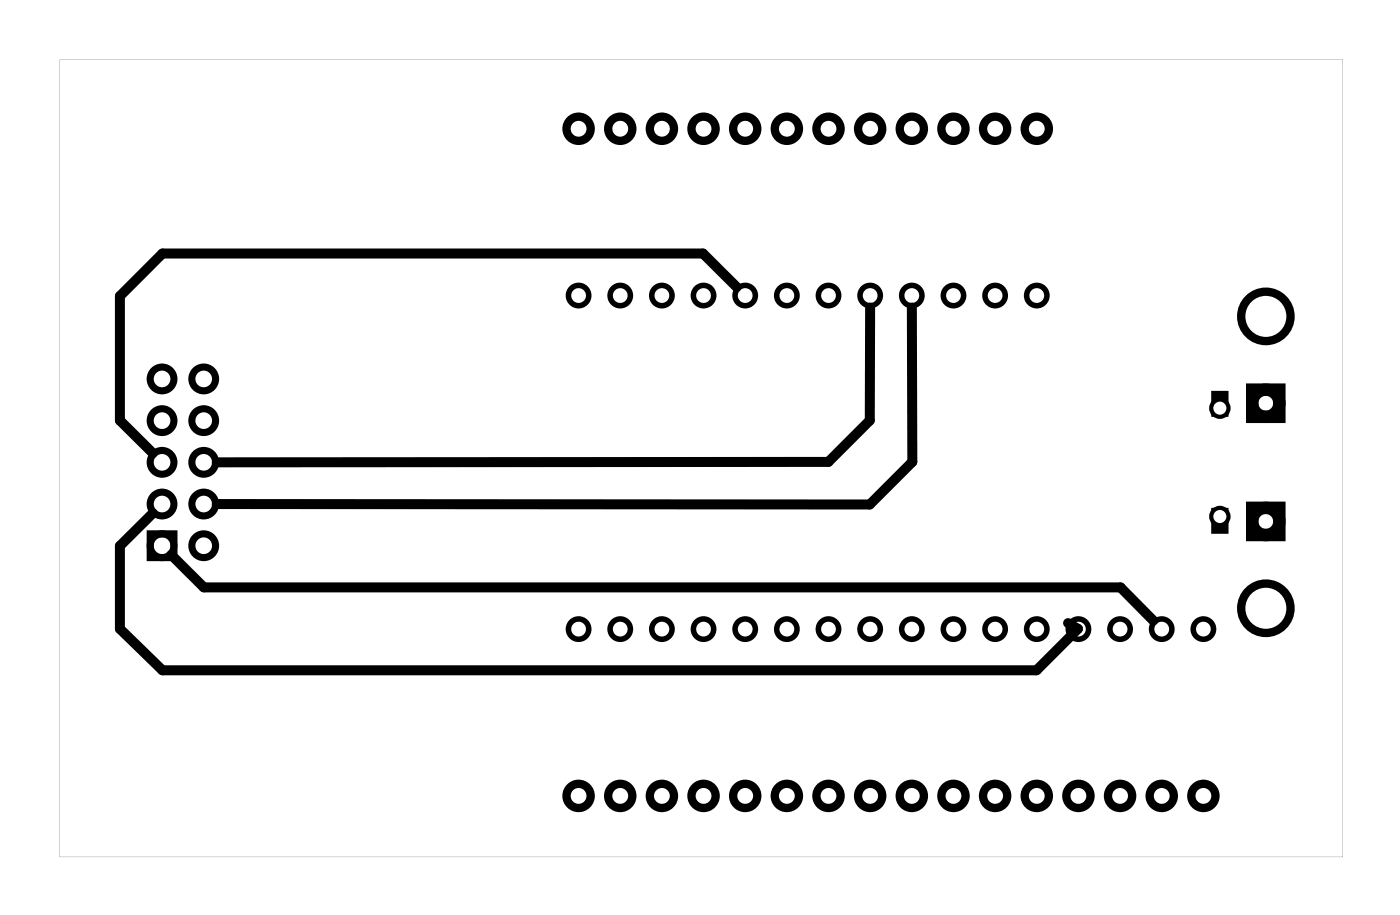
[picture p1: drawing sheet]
<svg xmlns="http://www.w3.org/2000/svg" width="85mm" height="56mm" viewBox="0 0 85 56" stroke-linecap="round" stroke-linejoin="round" font-family="sans-serif">
<g fill="#000">
<path d="M3.6 3.6v48.6h78.3v-48.6zM3.6 3.6h78.3v48.6h-78.3z"/>
<path d="M73.9 23.8v1.6h1v-1.6zM73.9 24.9a.53 .53 0 0 1 1 0 .53 .53 0 0 1-1 0z"/>
<path d="M73.9 30.9v1.6h1v-1.6zM73.9 31.5a.53 .53 0 0 1 1 0 .53 .53 0 0 1-1 0z"/>
</g>
<g fill="none" stroke="#000" stroke-width=".51">
<circle cx="35.3" cy="7.8" r=".74"/>
<circle cx="37.8" cy="7.8" r=".74"/>
<circle cx="40.4" cy="7.8" r=".74"/>
<circle cx="42.9" cy="7.8" r=".74"/>
<circle cx="45.4" cy="7.8" r=".74"/>
<circle cx="48" cy="7.8" r=".74"/>
<circle cx="50.5" cy="7.8" r=".74"/>
<circle cx="53.1" cy="7.8" r=".74"/>
<circle cx="55.6" cy="7.8" r=".74"/>
<circle cx="58.1" cy="7.8" r=".74"/>
<circle cx="60.7" cy="7.8" r=".74"/>
<circle cx="63.2" cy="7.8" r=".74"/>
<circle cx="77.2" cy="19.3" r="1.5"/>
<circle cx="77.2" cy="37.1" r="1.5"/>
<circle cx="35.3" cy="48.5" r=".74"/>
<circle cx="37.8" cy="48.5" r=".74"/>
<circle cx="40.4" cy="48.5" r=".74"/>
<circle cx="42.9" cy="48.5" r=".74"/>
<circle cx="45.4" cy="48.5" r=".74"/>
<circle cx="48" cy="48.5" r=".74"/>
<circle cx="50.5" cy="48.5" r=".74"/>
<circle cx="53.1" cy="48.5" r=".74"/>
<circle cx="55.6" cy="48.5" r=".74"/>
<circle cx="58.1" cy="48.5" r=".74"/>
<circle cx="60.7" cy="48.5" r=".74"/>
<circle cx="63.2" cy="48.5" r=".74"/>
<circle cx="65.8" cy="48.5" r=".74"/>
<circle cx="68.3" cy="48.5" r=".74"/>
<circle cx="70.8" cy="48.5" r=".74"/>
<circle cx="73.4" cy="48.5" r=".74"/>
</g>
<g fill="none" stroke="#000" stroke-width=".76" stroke-linecap="butt">
<path d="M76.4 23.7h1.6v1.7h-1.6zM76.4 30.9h1.6v1.7h-1.6z"/>
<circle cx="77.2" cy="31.8" r=".83"/>
<circle cx="77.2" cy="24.6" r=".83"/>
</g>
<g fill="none" stroke="#000" stroke-width=".25">
<circle cx="74.4" cy="24.9" r=".53"/>
<circle cx="74.4" cy="31.5" r=".53"/>
</g>
<g fill="none" stroke="#000" stroke-width=".34">
<circle cx="35.3" cy="18" r=".62"/>
<circle cx="37.8" cy="18" r=".62"/>
<circle cx="40.4" cy="18" r=".62"/>
<circle cx="42.9" cy="18" r=".62"/>
<circle cx="45.4" cy="18" r=".62"/>
<circle cx="48" cy="18" r=".62"/>
<circle cx="50.5" cy="18" r=".62"/>
<circle cx="53.1" cy="18" r=".62"/>
<circle cx="55.6" cy="18" r=".62"/>
<circle cx="58.1" cy="18" r=".62"/>
<circle cx="60.7" cy="18" r=".62"/>
<circle cx="63.2" cy="18" r=".62"/>
<circle cx="35.3" cy="38.3" r=".62"/>
<circle cx="37.8" cy="38.3" r=".62"/>
<circle cx="40.4" cy="38.3" r=".62"/>
<circle cx="42.9" cy="38.3" r=".62"/>
<circle cx="45.4" cy="38.3" r=".62"/>
<circle cx="48" cy="38.3" r=".62"/>
<circle cx="50.5" cy="38.3" r=".62"/>
<circle cx="53.1" cy="38.3" r=".62"/>
<circle cx="55.6" cy="38.3" r=".62"/>
<circle cx="58.1" cy="38.3" r=".62"/>
<circle cx="60.7" cy="38.3" r=".62"/>
<circle cx="63.2" cy="38.3" r=".62"/>
<circle cx="65.8" cy="38.3" r=".62"/>
<circle cx="68.3" cy="38.3" r=".62"/>
<circle cx="70.8" cy="38.3" r=".62"/>
<circle cx="73.4" cy="38.3" r=".62"/>
</g>
<g fill="none" stroke="#000" stroke-width=".43">
<path d="M9.2 32.5h1.4v1.5h-1.4z"/>
<circle cx="9.9" cy="33.2" r=".72"/>
<circle cx="9.9" cy="23.1" r=".72"/>
<circle cx="9.9" cy="25.6" r=".72"/>
<circle cx="9.9" cy="30.7" r=".72"/>
<circle cx="9.9" cy="28.2" r=".72"/>
<circle cx="12.4" cy="33.2" r=".72"/>
<circle cx="12.4" cy="25.6" r=".72"/>
<circle cx="12.4" cy="23.1" r=".72"/>
<circle cx="12.4" cy="30.7" r=".72"/>
<circle cx="12.4" cy="28.2" r=".72"/>
</g>
<path d="M44.9 17.5l-2-2.1h-33l-2.6 2.6v7.6l2 2M53.1 18.7l-.1 6.9-2.5 2.5-37.3 .1M55.6 18.7v9.4l-2.6 2.6h-39.8M9.3 31.3l-2 2v5l2.6 2.5h53.3l2.5-2.5-.6-.3M10.4 33.8l2 2h55.9l2 2" fill="none" stroke="#000" stroke-width=".61"/>
</svg>
